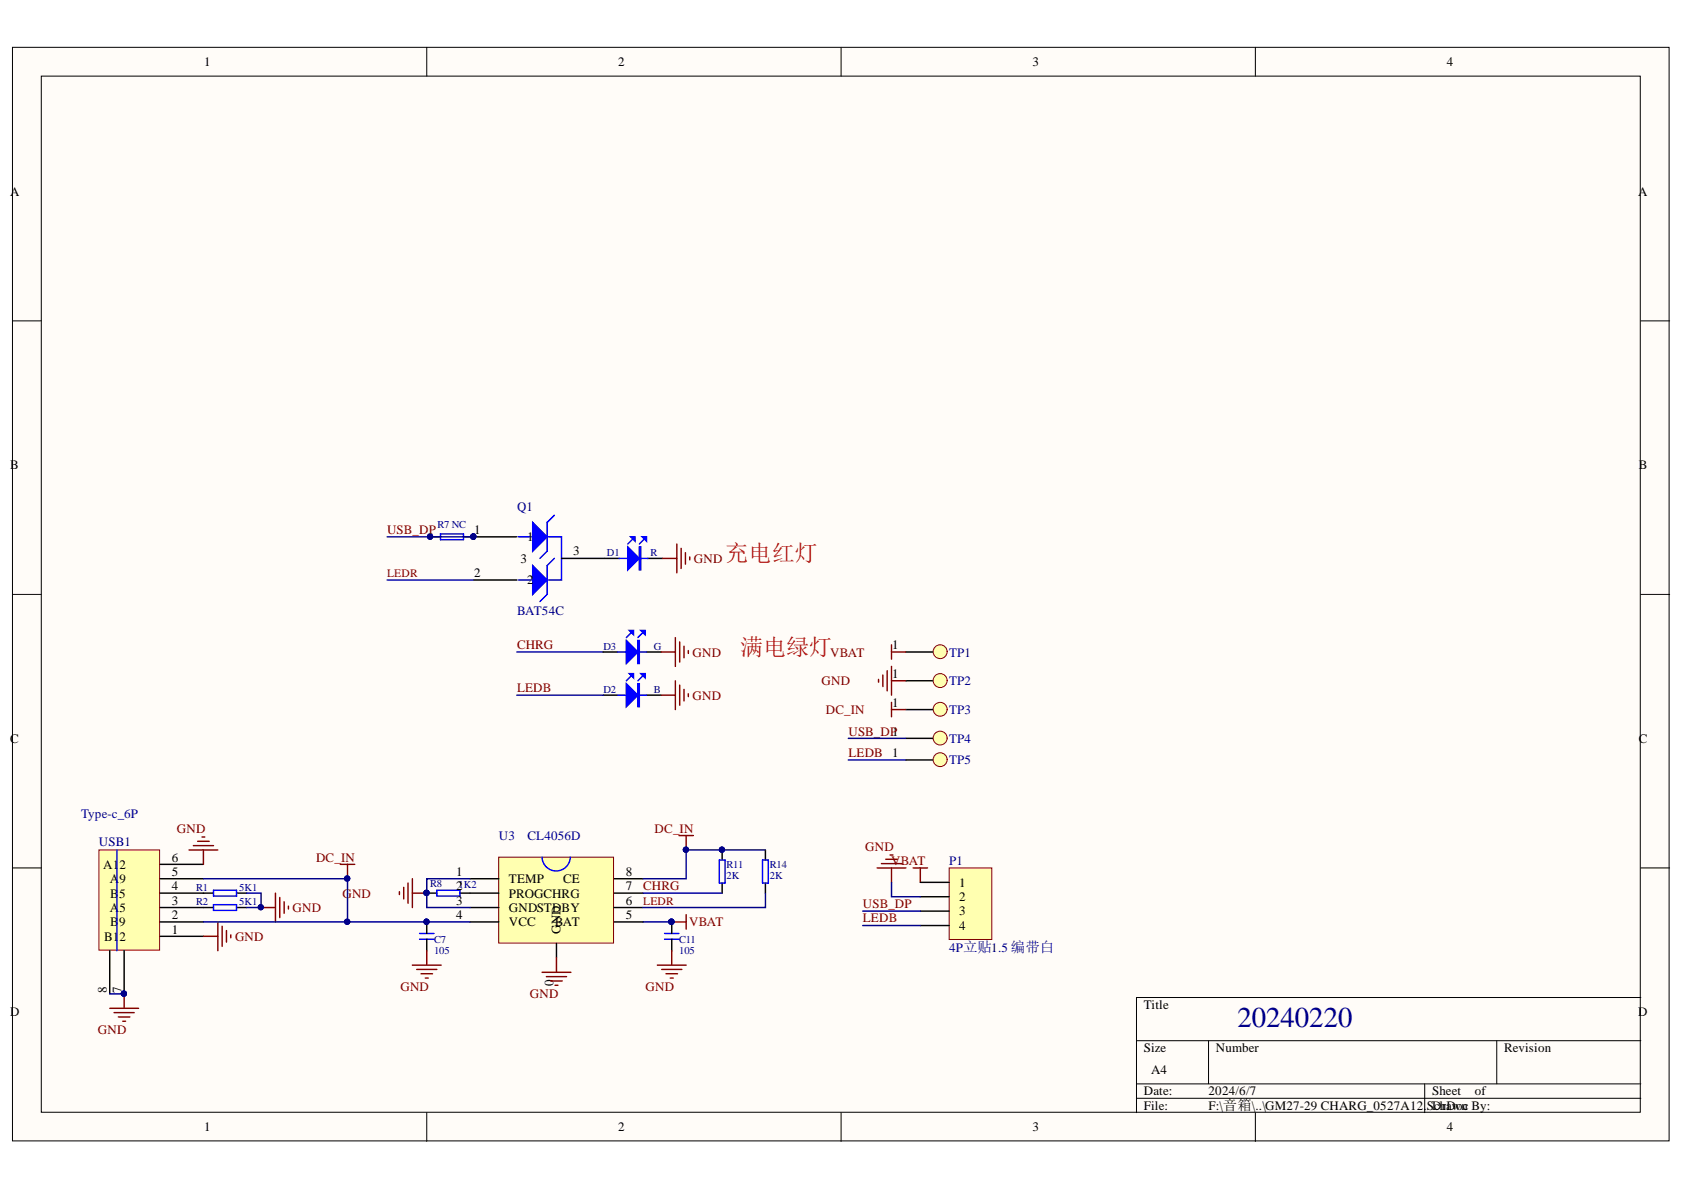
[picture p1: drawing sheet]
<svg xmlns="http://www.w3.org/2000/svg" width="297mm" height="210mm" viewBox="0 0 297 210" stroke-linecap="round" stroke-linejoin="round" font-family="sans-serif">
<defs><g id="words">
<text font-size="5.1" fill="#000080" x="218.3" y="181.2">20240220</text>
<g font-size="4.1" fill="#f00">
<text x="128" y="99">充电红灯</text>
<text x="130.5" y="115.5">满电绿灯</text>
</g>
<g font-size="2.3">
<text x="36" y="11.7">1</text>
<text x="109" y="11.7">2</text>
<text x="182.1" y="11.7">3</text>
<text x="255.2" y="11.7">4</text>
<text x="1.8" y="34.5">A</text>
<text x="289" y="34.5">A</text>
<text x="1.8" y="82.8">B</text>
<text x="289.1" y="82.8">B</text>
<text x="83.7" y="94.2">1</text>
<text x="93" y="95.4">1</text>
<text x="83.7" y="101.8">2</text>
<text x="91.8" y="99.2">3</text>
<text x="101.1" y="98">3</text>
<text x="93" y="103">2</text>
<text x="157.3" y="114.5">1</text>
<text x="157.3" y="119.6">1</text>
<text x="157.3" y="124.7">1</text>
<text x="1.8" y="131">C</text>
<text x="289.1" y="131">C</text>
<text x="157.3" y="133.6">1</text>
<text x="18.2" y="153.2">A1</text>
<text x="19.4" y="155.8">A</text>
<text x="21.1" y="155.8">9</text>
<text x="21.1" y="153.2">2</text>
<text x="30.3" y="154.5">5</text>
<text x="30.3" y="152">6</text>
<text x="80.5" y="154.5">1</text>
<text x="89.8" y="155.8">TEMP</text>
<text x="99.3" y="155.8">CE</text>
<text x="110.4" y="154.5">8</text>
<text x="19.4" y="160.9">A</text>
<text x="19.5" y="158.3">B5</text>
<text x="21.1" y="160.9">5</text>
<text x="30.3" y="159.6">3</text>
<text x="30.3" y="157.1">4</text>
<text x="80.5" y="157.1">2</text>
<text x="80.5" y="159.6">3</text>
<text x="89.8" y="158.3">PROGCHRG</text>
<text x="89.8" y="160.9">GNDSTDBY</text>
<text x="110.4" y="159.6">6</text>
<text x="110.4" y="157.1">7</text>
<text x="169.2" y="156.4">1</text>
<text x="169.2" y="158.9">2</text>
<text x="169.2" y="161.4">3</text>
<text x="18.4" y="165.9">B1</text>
<text x="19.5" y="163.4">B9</text>
<text x="21.1" y="165.9">2</text>
<text x="30.3" y="164.7">1</text>
<text x="30.3" y="162.1">2</text>
<text x="80.5" y="162.1">4</text>
<text x="89.8" y="163.4">VCC</text>
<text x="97.9" y="163.4">BAT</text>
<text x="98.9" y="164.7" transform="rotate(-90 98.9 164.7)">GND</text>
<text x="110.4" y="162.1">5</text>
<text x="169.2" y="164.1">4</text>
<text x="97.6" y="174" transform="rotate(-90 97.6 174)">0</text>
<text x="1.8" y="179.3">D</text>
<text x="18.9" y="175.2" transform="rotate(-90 18.9 175.2)">8</text>
<text x="21.4" y="175.2" transform="rotate(-90 21.4 175.2)">7</text>
<text x="201.8" y="178">Title</text>
<text x="289" y="179.3">D</text>
<text x="201.8" y="185.6">Size</text>
<text x="214.5" y="185.6">Number</text>
<text x="265.3" y="185.6">Revision</text>
<text x="203" y="189.4">A4</text>
<text x="201.8" y="193.2">Date:</text>
<text x="201.8" y="195.8">File:</text>
<text x="213.2" y="193.2">2024/6/7</text>
<text x="213.2" y="195.8">F:\音箱\..\GM27-29 CHARG_0527A12.SchDoc By:</text>
<text x="252.6" y="193.2">Sheet</text>
<text x="252.6" y="195.8">Drawn</text>
<text x="260.2" y="193.2">of</text>
<text x="36" y="199.6">1</text>
<text x="109" y="199.6">2</text>
<text x="182.1" y="199.6">3</text>
<text x="255.2" y="199.6">4</text>
</g>
<g font-size="2.3" fill="#800000">
<text x="68.3" y="94.2">USB_DP</text>
<text x="122.4" y="99.2">GND</text>
<text x="91.2" y="114.5">CHRG</text>
<text x="122.2" y="115.8">GND</text>
<text x="146.4" y="115.8">VBAT</text>
<text x="91.2" y="122.1">LEDB</text>
<text x="122.2" y="123.4">GND</text>
<text x="144.9" y="120.9">GND</text>
<text x="145.7" y="125.9">DC_IN</text>
<text x="149.6" y="129.7">USB_DP1</text>
<text x="149.6" y="133.6">LEDB</text>
<text x="31.2" y="146.9">GND</text>
<text x="115.5" y="146.9">DC_IN</text>
<text x="55.7" y="152">DC_IN</text>
<text x="152.6" y="150">GND</text>
<text x="157.2" y="152.6">VBAT</text>
<text x="51.6" y="160.9">GND</text>
<text x="60.4" y="158.3">GND</text>
<text x="113.4" y="157.1">CHRG</text>
<text x="152.2" y="160.2">USB_DP</text>
<text x="41.5" y="165.9">GND</text>
<text x="121.6" y="163.4">VBAT</text>
<text x="152.2" y="162.7">LEDB</text>
<text x="70.6" y="174.8">GND</text>
<text x="93.5" y="176.1">GND</text>
<text x="113.9" y="174.8">GND</text>
<text x="17.3" y="182.4">GND</text>
</g>
<g font-size="2.3" fill="#000080">
<text x="91.2" y="90.1">Q1</text>
<text x="91.2" y="108.4">BAT54C</text>
<text x="167.4" y="115.8">TP1</text>
<text x="167.4" y="120.9">TP2</text>
<text x="167.4" y="125.9">TP3</text>
<text x="167.4" y="131">TP4</text>
<text x="167.4" y="134.8">TP5</text>
<text x="14.3" y="144.4">Type-c_6P</text>
<text x="17.4" y="149.2">USB1</text>
<text x="88" y="148.2">U3</text>
<text x="93.1" y="148.2">CL4056D</text>
<text x="167.4" y="152.6">P1</text>
<text x="167.4" y="167.9">4P立贴1.5 编带白</text>
</g>
<g font-size="2" fill="#800000">
<text x="68.3" y="101.9">LEDR</text>
<text x="113.4" y="159.7">LEDR</text>
</g>
<g font-size="1.9" fill="#000080">
<text x="77.2" y="93.1">R7 NC</text>
<text x="107" y="98.1">D1</text>
<text x="114.7" y="98.1">R</text>
<text x="106.4" y="114.6">D3</text>
<text x="115.3" y="114.6">G</text>
<text x="106.4" y="122.2">D2</text>
<text x="115.3" y="122.2">B</text>
<text x="128.2" y="153.1">R11</text>
<text x="128.2" y="155.1">2K</text>
<text x="135.8" y="153.1">R14</text>
<text x="135.8" y="155.1">2K</text>
<text x="34.6" y="157.1">R1</text>
<text x="34.6" y="159.7">R2</text>
<text x="42.2" y="157.1">5K1</text>
<text x="42.2" y="159.7">5K1</text>
<text x="75.9" y="156.5">R8</text>
<text x="80.9" y="156.6">1K2</text>
<text x="76.6" y="166.3">C7</text>
<text x="119.8" y="166.3">C11</text>
<text x="76.6" y="168.3">105</text>
<text x="119.8" y="168.3">105</text>
</g>
</g></defs>
<g fill="#fffcf8" stroke="#000" stroke-width=".18">
<path d="M2.2 8.3h292.2v192.9h-292.2z"/>
<path d="M7.3 13.4h282v182.8h-282z"/>
</g>
<g fill="none" stroke="#000" stroke-width=".18">
<path d="M75.3 8.3v5.1M148.4 8.3v5.1M221.4 8.3v5.1M2.2 56.6h5.1M289.4 56.6h5.1M2.2 104.8h5.1M289.4 104.8h5.1M2.2 153.1h5.1M289.4 153.1h5.1M289.4 176h-88.9v20.3M75.3 196.3v5M148.4 196.3v5"/>
<path d="M200.5 183.6h88.9M200.5 191.2h88.9M200.5 193.7h88.9M213.2 183.6v7.6M221.4 196.3v5M251.3 191.2v5.1M264 183.6v7.6"/>
</g>
<path d="M106.4 122.6h2.6M114 122.6h2.6M35.9 157.5h1.8M41.7 157.5h1.8M75.3 157.5h1.8M81.1 157.5h1.8" fill="none" stroke="#000" stroke-width=".25"/>
<path d="M111.5 119.1l-1 1M113.5 119.1l-1 1M37.7 157h4v1h-4zM77.1 157h4v1h-4z" fill="none" stroke="#00f" stroke-width=".25"/>
<circle cx="75.2" cy="157.5" r=".46" fill="#000080" stroke="#000080" stroke-width=".18"/>
<path d="M110.5 120.6l2 2-2 2.1z" fill="#00f"/>
<path d="M110.5 120.6l2 2-2 2.1zM112.5 120.6h.3v4.1h-.3zM112.6 120.6v4.1" fill="none" stroke="#00f" stroke-width=".25"/>
<path d="M113 118.8h.8v.8z" fill="#00f"/>
<path d="M113 118.8h.8v.8z" fill="none" stroke="#00f" stroke-width=".25"/>
<path d="M111 118.8h.8v.8z" fill="#00f"/>
<path d="M111 118.8h.8v.8zM109 122.6h5M126.9 151.7h1v4.1h-1zM74 164.6h2.5M74 165.7h2.5M117.2 164.6h2.6M117.2 165.7h2.6" fill="none" stroke="#00f" stroke-width=".25"/>
<path d="M127.4 149.9v1.8M127.4 155.8v1.7M75.3 162.6v2M75.3 165.7v2M118.5 162.6v2M118.5 165.7v2" fill="none" stroke="#000" stroke-width=".25"/>
<g fill="#000080" stroke="#000080" stroke-width=".18">
<circle cx="127.3" cy="149.9" r=".46"/>
<circle cx="75.2" cy="162.6" r=".46"/>
<circle cx="118.4" cy="162.6" r=".47"/>
<circle cx="75.2" cy="157.5" r=".46"/>
</g>
<g fill="none" stroke="#800000" stroke-width=".25">
<path d="M70.4 157.3v.5M71.2 156.5v2.1M72 155.8v3.5M72.7 155v5.1M72.7 157.5h2.6M72.7 170.2h5.1M73.5 171h3.6M74.3 171.8h2M75 172.5h.5M75.3 167.7v2.5M115.9 170.2h5.1M116.7 171h3.6"/>
<path d="M117.5 171.8h2M118.2 172.5h.5M118.5 162.6h2.5M118.5 167.7v2.5M121 161.3v2.6"/>
</g>
<path d="M91.8 162.6h.1M113.4 162.6h.1" fill="none" stroke="#f00" stroke-width=".18"/>
<path d="M88 151.2h20.2v15.2h-20.2z" fill="#ffffb0" stroke="#800000" stroke-width=".18"/>
<path d="M106.7 98.5h2.5M114.3 98.5h2.5M82.9 155h5.1M82.9 157.5h5.1M108.3 155h5.1M108.3 157.5h5.1M82.9 160.1h5.1M82.9 162.6h5.1M98.2 166.4v2.6M108.3 160.1h5.1M108.3 162.6h5.1" fill="none" stroke="#000" stroke-width=".25"/>
<path d="M111.8 94.9l-1.1 1.1M113.8 94.9l-1 1.1M100.6 151.2a2.49 2.49 0 0 1-2.5 2.4 2.49 2.49 0 0 1-2.5-2.4" fill="none" stroke="#00f" stroke-width=".25"/>
<path d="M95.6 171.5h5.1M96.4 172.3h3.5M97.1 173h2.1M97.9 173.8h.5M98.2 169v2.5" fill="none" stroke="#800000" stroke-width=".25"/>
<path d="M110.7 96.5l2.1 2-2.1 2z" fill="#00f"/>
<path d="M110.7 96.5l2.1 2-2.1 2zM112.8 96.5h.2v4h-.2zM112.9 96.5v4" fill="none" stroke="#00f" stroke-width=".25"/>
<path d="M113.3 94.7h.7v.8z" fill="#00f"/>
<path d="M113.3 94.7h.7v.8z" fill="none" stroke="#00f" stroke-width=".25"/>
<path d="M111.2 94.7h.8v.8z" fill="#00f"/>
<path d="M109.2 98.5h5.1M111.2 94.7h.8v.8z" fill="none" stroke="#00f" stroke-width=".25"/>
<path d="M17.5 149.9h10.7v17.7h-10.7z" fill="#ffffb0" stroke="#800000" stroke-width=".18"/>
<g fill="none" stroke="#000" stroke-width=".25">
<path d="M75.9 94.7h1.8M81.8 94.7h1.7M28.3 157.5h7.6M28.3 155h7.6M28.3 152.5h7.6M135 149.9v1.8M135 155.8v1.7M19.4 167.7v7.6M21.9 167.7v7.6M28.3 165.2h7.6M28.3 162.6h7.6M28.3 160.1h9.4"/>
<path d="M41.7 160.1h1.8"/>
</g>
<g fill="#000080" stroke="#000080" stroke-width=".18">
<circle cx="21.8" cy="175.3" r=".46"/>
<circle cx="46" cy="160" r=".46"/>
<circle cx="61.2" cy="155" r=".47"/>
<circle cx="121" cy="149.9" r=".46"/>
<circle cx="75.9" cy="94.7" r=".46"/>
<circle cx="83.5" cy="94.7" r=".46"/>
</g>
<path d="M77.7 94.2h4.1v1h-4.1zM20.6 149.9v17.8M37.7 159.6h4v1h-4zM134.5 151.7h1v4.1h-1z" fill="none" stroke="#00f" stroke-width=".25"/>
<g fill="none" stroke="#800000" stroke-width=".25">
<path d="M116.8 98.5h2.6M119.4 96v5M120.1 96.7v3.6M120.9 97.5v2M121.7 98.2v.6M116.6 122.6h2.5M119.1 120.1v5.1M119.9 120.8v3.6M120.7 121.6v2M121.4 122.4v.5M33.3 149.9h5.1M34.1 149.2h3.6"/>
<path d="M34.9 148.4h2M35.6 147.6h.5M35.9 149.9v2.6M48.6 157.5v5.1M49.4 158.3v3.6M50.1 159.1v2M50.9 159.8v.5M60 152.5h2.6M61.3 152.5v2.5M119.8 147.4h2.5M121 147.4v2.5M19.4 177.9h5"/>
<path d="M20.1 178.6h3.6M20.9 179.4h2M21.9 175.3v2.6M35.9 165.2h2.5M38.4 162.6v5.1M39.2 163.4v3.5M39.9 164.1v2.1M40.7 164.9v.5M46 160.1h2.6M21.6 180.1h.6"/>
</g>
<path d="M94 92.1l2.5 2.6-2.5 2.5z" fill="#00f"/>
<path d="M94 92.1l2.5 2.6-2.5 2.5zM96.5 92.1v5.1" fill="none" stroke="#00f" stroke-width=".25"/>
<path d="M94 99.8l2.5 2.5-2.5 2.5z" fill="#00f"/>
<path d="M91.4 94.7h2.3M94 99.8l2.5 2.5-2.5 2.5zM96.5 97.2l-1.3 1.3M96.8 94.7h2.2v7.6h-2.2M97.8 90.9l-1.3 1.2M97.8 98.5l-1.3 1.3v5l-1.3 1.3M91.4 102.3h2.3" fill="none" stroke="#00f" stroke-width=".25"/>
<path d="M83.5 94.7h7.7M99 98.5h7.7M83.5 102.3h7.7M159.8 115h5.1" fill="none" stroke="#000" stroke-width=".25"/>
<circle cx="83.5" cy="94.7" r=".46" fill="#000080" stroke="#000080" stroke-width=".18"/>
<circle cx="165.8" cy="115" r="1.23" fill="#ffffb0" stroke="#800000" stroke-width=".18"/>
<path d="M159.8 120.1h5.1" fill="none" stroke="#000" stroke-width=".25"/>
<circle cx="165.8" cy="120" r="1.23" fill="#ffffb0" stroke="#800000" stroke-width=".18"/>
<path d="M159.8 125.2h5.1" fill="none" stroke="#000" stroke-width=".25"/>
<circle cx="165.8" cy="125.1" r="1.23" fill="#ffffb0" stroke="#800000" stroke-width=".18"/>
<path d="M159.8 130.2h5.1" fill="none" stroke="#000" stroke-width=".25"/>
<circle cx="165.8" cy="130.2" r="1.23" fill="#ffffb0" stroke="#800000" stroke-width=".18"/>
<g fill="none" stroke="#800000" stroke-width=".25">
<path d="M155 119.8v.5M155.7 119.1v2M156.5 118.3v3.6M157.3 113.7v2.6M157.3 117.5v5.1M157.3 115h2.5M157.3 123.9v2.5M157.3 120.1h2.5M157.3 125.2h2.5M154.7 153.1h5.1M155.5 152.3h3.5M156.2 151.6h2.1"/>
<path d="M157 150.8h.5M157.3 153.1v2.5M161.1 153.1h2.5M162.3 153.1v2.5"/>
</g>
<path d="M68.3 102.3h15.2M149.6 130.2h10.2M35.9 155h25.4v7.6h-25.4M43.5 157.5h2.5v2.6h-2.5M82.9 155h-7.6v5.1h7.6M113.4 157.5h14M135 149.9h-14v5.1h-7.6M135 157.5v2.6h-21.6M19.4 175.3h2.5M61.3 162.6h21.6M113.4 162.6h5.1" fill="none" stroke="#000080" stroke-width=".25"/>
<g fill="#000080" stroke="#000080" stroke-width=".18">
<circle cx="121" cy="149.9" r=".46"/>
<circle cx="118.4" cy="162.6" r=".47"/>
<circle cx="46" cy="160" r=".46"/>
<circle cx="75.2" cy="157.5" r=".46"/>
<circle cx="127.3" cy="149.9" r=".46"/>
<circle cx="21.8" cy="175.3" r=".46"/>
<circle cx="61.2" cy="162.6" r=".47"/>
<circle cx="61.2" cy="155" r=".47"/>
<circle cx="75.2" cy="162.6" r=".46"/>
</g>
<path d="M167.4 153.1h7.5v12.6h-7.5z" fill="#ffffb0" stroke="#800000" stroke-width=".18"/>
<path d="M159.8 134h5.1M162.3 155.6h5.1M162.3 158.2h5.1M162.3 160.7h5.1M162.3 163.3h5.1" fill="none" stroke="#000" stroke-width=".25"/>
<path d="M68.3 94.7h15.2M91.2 115h15.2M91.2 122.6h15.2M157.3 155.6v2.6h5M152.2 160.7h10.1M152.2 163.3h10.1" fill="none" stroke="#000080" stroke-width=".25"/>
<g fill="#000080" stroke="#000080" stroke-width=".18">
<circle cx="75.9" cy="94.7" r=".46"/>
<circle cx="83.5" cy="94.7" r=".46"/>
</g>
<circle cx="165.8" cy="134" r="1.23" fill="#ffffb0" stroke="#800000" stroke-width=".18"/>
<path d="M149.6 134h10.2" fill="none" stroke="#000080" stroke-width=".25"/>
<path d="M106.4 115h2.6M114 115h2.6" fill="none" stroke="#000" stroke-width=".25"/>
<path d="M111.5 111.4l-1 1.1M113.5 111.4l-1 1.1" fill="none" stroke="#00f" stroke-width=".25"/>
<path d="M110.5 113l2 2-2 2z" fill="#00f"/>
<path d="M110.5 113l2 2-2 2zM112.5 113h.3v4h-.3zM112.6 113v4" fill="none" stroke="#00f" stroke-width=".25"/>
<path d="M113 111.2h.8v.8z" fill="#00f"/>
<path d="M113 111.2h.8v.8z" fill="none" stroke="#00f" stroke-width=".25"/>
<path d="M111 111.2h.8v.8z" fill="#00f"/>
<path d="M109 115h5M111 111.2h.8v.8z" fill="none" stroke="#00f" stroke-width=".25"/>
<path d="M116.6 115h2.5M119.1 112.5v5M119.9 113.2v3.6M120.7 114v2M121.4 114.8v.5" fill="none" stroke="#800000" stroke-width=".25"/>
<use href="#words"/>
</svg>
